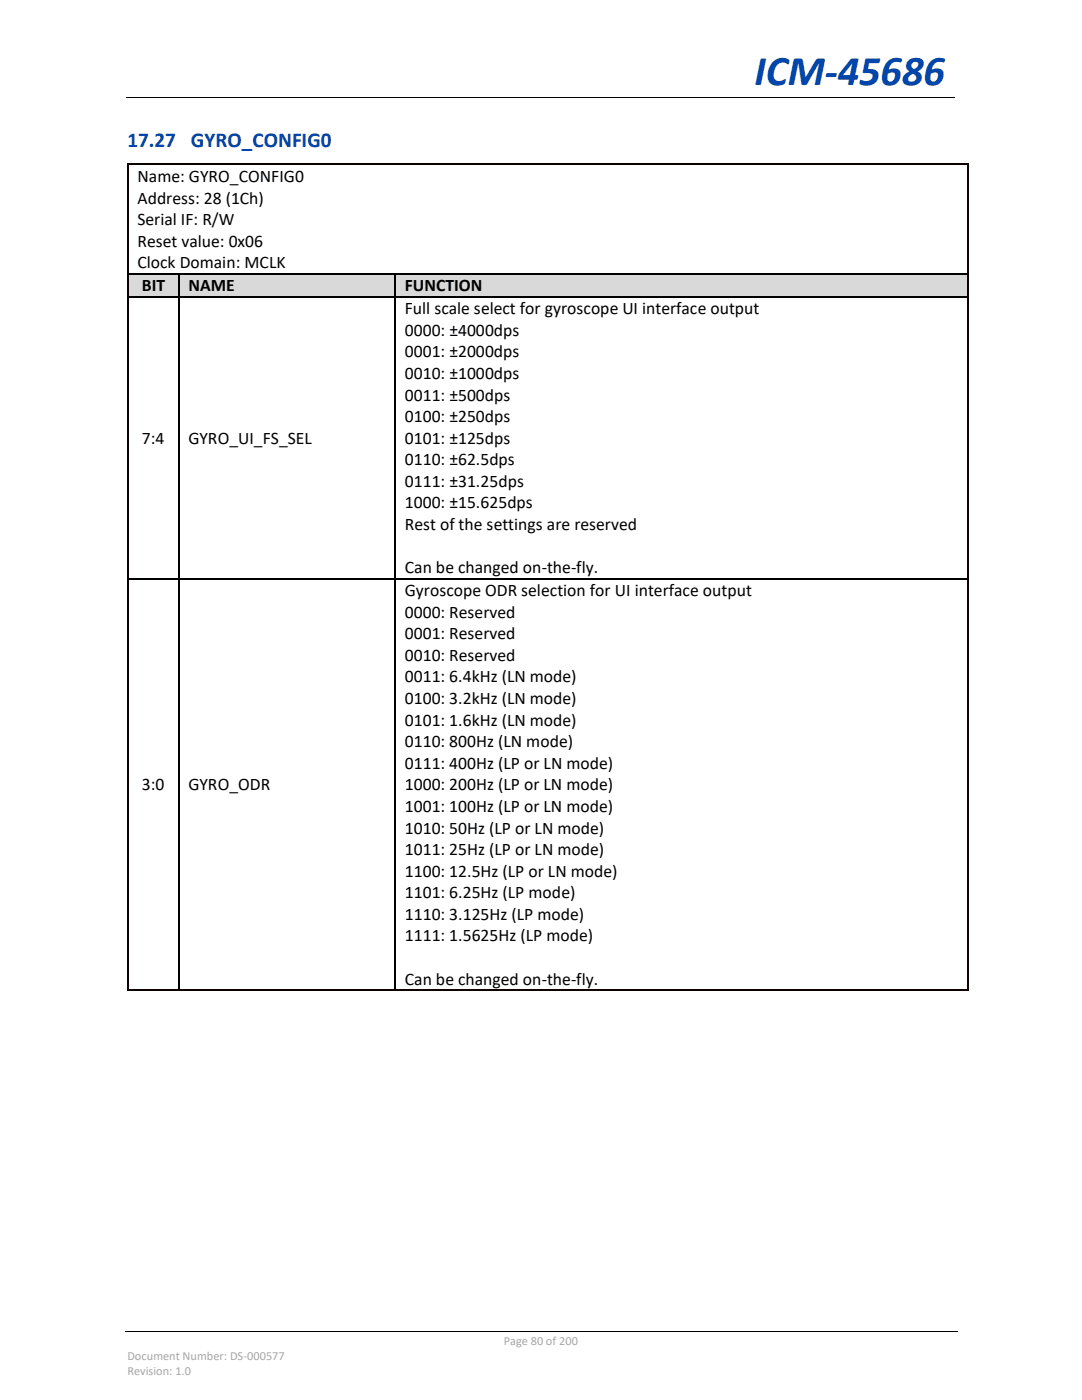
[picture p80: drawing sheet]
<svg xmlns="http://www.w3.org/2000/svg" width="216mm" height="279mm" viewBox="0 0 216 279" stroke-linecap="round" stroke-linejoin="round" font-family="sans-serif">
<defs><g id="words">
<text font-size="8.5" fill="#0046ad" x="150.5" y="17">ICM-45686</text>
<g font-size="4.2" fill="#0046ad">
<text x="25.4" y="29.4">17.27</text>
<text x="38.1" y="29.4">GYRO_CONFIG0</text>
</g>
<g font-size="3.5">
<text x="27.4" y="36.3">Name: GYRO_CONFIG0</text>
<text x="27.4" y="40.6">Address: 28 (1Ch)</text>
<text x="27.4" y="44.9">Serial IF: R/W</text>
<text x="27.4" y="49.2">Reset value: 0x06</text>
<text x="27.4" y="53.6">Clock Domain: MCLK</text>
<text x="28.3" y="58.1">BIT</text>
<text x="37.6" y="58.1">NAME</text>
<text x="80.8" y="58.1">FUNCTION</text>
<text x="80.8" y="62.7">Full scale select for gyroscope UI interface output</text>
<text x="80.8" y="67">0000: ±4000dps</text>
<text x="80.8" y="71.3">0001: ±2000dps</text>
<text x="80.8" y="75.6">0010: ±1000dps</text>
<text x="80.8" y="79.9">0011: ±500dps</text>
<text x="28.3" y="88.5">7:4</text>
<text x="37.6" y="88.5">GYRO_UI_FS_SEL</text>
<text x="80.8" y="84.3">0100: ±250dps</text>
<text x="80.8" y="88.5">0101: ±125dps</text>
<text x="80.8" y="92.9">0110: ±62.5dps</text>
<text x="80.8" y="97.2">0111: ±31.25dps</text>
<text x="80.8" y="101.4">1000: ±15.625dps</text>
<text x="80.8" y="105.8">Rest of the settings are reserved</text>
<text x="80.8" y="114.4">Can be changed on-the-fly.</text>
<text x="80.8" y="119">Gyroscope ODR selection for UI interface output</text>
<text x="80.8" y="123.2">0000: Reserved</text>
<text x="80.8" y="127.6">0001: Reserved</text>
<text x="80.8" y="131.9">0010: Reserved</text>
<text x="80.8" y="136.2">0011: 6.4kHz (LN mode)</text>
<text x="80.8" y="140.5">0100: 3.2kHz (LN mode)</text>
<text x="80.8" y="144.8">0101: 1.6kHz (LN mode)</text>
<text x="80.8" y="149.1">0110: 800Hz (LN mode)</text>
<text x="80.8" y="153.4">0111: 400Hz (LP or LN mode)</text>
<text x="28.3" y="157.7">3:0</text>
<text x="37.6" y="157.7">GYRO_ODR</text>
<text x="80.8" y="157.7">1000: 200Hz (LP or LN mode)</text>
<text x="80.8" y="162">1001: 100Hz (LP or LN mode)</text>
<text x="80.8" y="166.4">1010: 50Hz (LP or LN mode)</text>
<text x="80.8" y="170.6">1011: 25Hz (LP or LN mode)</text>
<text x="80.8" y="174.9">1100: 12.5Hz (LP or LN mode)</text>
<text x="80.8" y="179.3">1101: 6.25Hz (LP mode)</text>
<text x="80.8" y="183.5">1110: 3.125Hz (LP mode)</text>
<text x="80.8" y="187.9">1111: 1.5625Hz (LP mode)</text>
<text x="80.8" y="196.5">Can be changed on-the-fly.</text>
</g>
<g font-size="2.5" fill="#a6a6a6">
<text x="100.5" y="268.4">Page 80 of 200</text>
<text x="25.4" y="271.4">Document Number: DS-000577</text>
<text x="25.4" y="274.4">Revision: 1.0</text>
</g>
</g></defs>
<path d="M25.2 19.4h165.3M24.9 265.6h166.1" fill="none" stroke="#000" stroke-width=".2"/>
<path d="M90.1 19.3h.1v.2h-.1z" fill-rule="evenodd" fill="#000"/>
<g fill="#0d0000">
<path d="M25.4 32.7h.3v.2h-.3z" fill-rule="evenodd"/>
<path d="M25.4 32.7h.3v.2h-.3z" fill-rule="evenodd"/>
</g>
<path d="M25.7 32.8h167.4" fill="none" stroke="#0d0000" stroke-width=".25"/>
<g fill="#0d0000">
<path d="M193.1 32.7h.2v.2h-.2z" fill-rule="evenodd"/>
<path d="M193.1 32.7h.2v.2h-.2z" fill-rule="evenodd"/>
</g>
<path d="M25.5 32.9v21.6M193.2 32.9v21.6" fill="none" stroke="#0d0000" stroke-width=".25"/>
<g fill="#d9d9d9">
<path d="M25.7 54.7h9.9v4.4h-9.9z" fill-rule="evenodd"/>
<path d="M27.4 54.7h6.4v4.4h-6.4z" fill-rule="evenodd"/>
<path d="M35.8 54.7h43v4.4h-43z" fill-rule="evenodd"/>
<path d="M37.6 54.7h39.4v4.4h-39.4z" fill-rule="evenodd"/>
<path d="M79 54.7h114.1v4.4h-114.1z" fill-rule="evenodd"/>
<path d="M80.8 54.7h110.5v4.4h-110.5z" fill-rule="evenodd"/>
</g>
<g fill="#000">
<path d="M25.4 54.5h.3v.2h-.3z" fill-rule="evenodd"/>
<path d="M25.4 59.1h.3v.2h-.3z" fill-rule="evenodd"/>
<path d="M35.6 54.5h.2v.2h-.2z" fill-rule="evenodd"/>
<path d="M35.6 59.1h.2v.2h-.2z" fill-rule="evenodd"/>
<path d="M78.8 54.5h.2v.2h-.2z" fill-rule="evenodd"/>
<path d="M78.8 59.1h.2v.2h-.2z" fill-rule="evenodd"/>
<path d="M193.1 54.5h.2v.2h-.2z" fill-rule="evenodd"/>
<path d="M193.1 59.1h.2v.2h-.2z" fill-rule="evenodd"/>
<path d="M25.4 115.3h.3v.3h-.3z" fill-rule="evenodd"/>
<path d="M35.6 115.3h.2v.3h-.2z" fill-rule="evenodd"/>
<path d="M78.8 115.3h.2v.3h-.2z" fill-rule="evenodd"/>
<path d="M193.1 115.3h.2v.3h-.2z" fill-rule="evenodd"/>
</g>
<g fill="none" stroke="#000" stroke-width=".25">
<path d="M25.7 54.6h9.9M25.7 59.2h9.9M35.7 54.7v4.4M35.7 59.3v56M35.8 54.6h43M35.8 59.2h43M78.9 54.7v4.4M78.9 59.3v56M79 54.6h114.1M79 59.2h114.1M25.7 115.5h9.9M35.8 115.5h43"/>
<path d="M79 115.5h114.1"/>
</g>
<path d="M25.5 54.7v4.4M25.5 59.3v56M193.2 54.7v4.4M193.2 59.3v56M25.5 115.6v81.8" fill="none" stroke="#0d0000" stroke-width=".25"/>
<g fill="#0d0000">
<path d="M25.4 197.4h.3v.3h-.3z" fill-rule="evenodd"/>
<path d="M25.4 197.4h.3v.3h-.3z" fill-rule="evenodd"/>
</g>
<path d="M25.7 197.6h9.9" fill="none" stroke="#0d0000" stroke-width=".25"/>
<path d="M35.7 115.6v81.8" fill="none" stroke="#000" stroke-width=".25"/>
<path d="M35.6 197.4h.2v.3h-.2z" fill-rule="evenodd" fill="#0d0000"/>
<path d="M35.8 197.6h43" fill="none" stroke="#0d0000" stroke-width=".25"/>
<path d="M78.9 115.6v81.8" fill="none" stroke="#000" stroke-width=".25"/>
<path d="M78.8 197.4h.2v.3h-.2z" fill-rule="evenodd" fill="#0d0000"/>
<path d="M193.2 115.6v81.8M79 197.6h114.1" fill="none" stroke="#0d0000" stroke-width=".25"/>
<g fill="#0d0000">
<path d="M193.1 197.4h.2v.3h-.2z" fill-rule="evenodd"/>
<path d="M193.1 197.4h.2v.3h-.2z" fill-rule="evenodd"/>
</g>
<use href="#words"/>
</svg>
